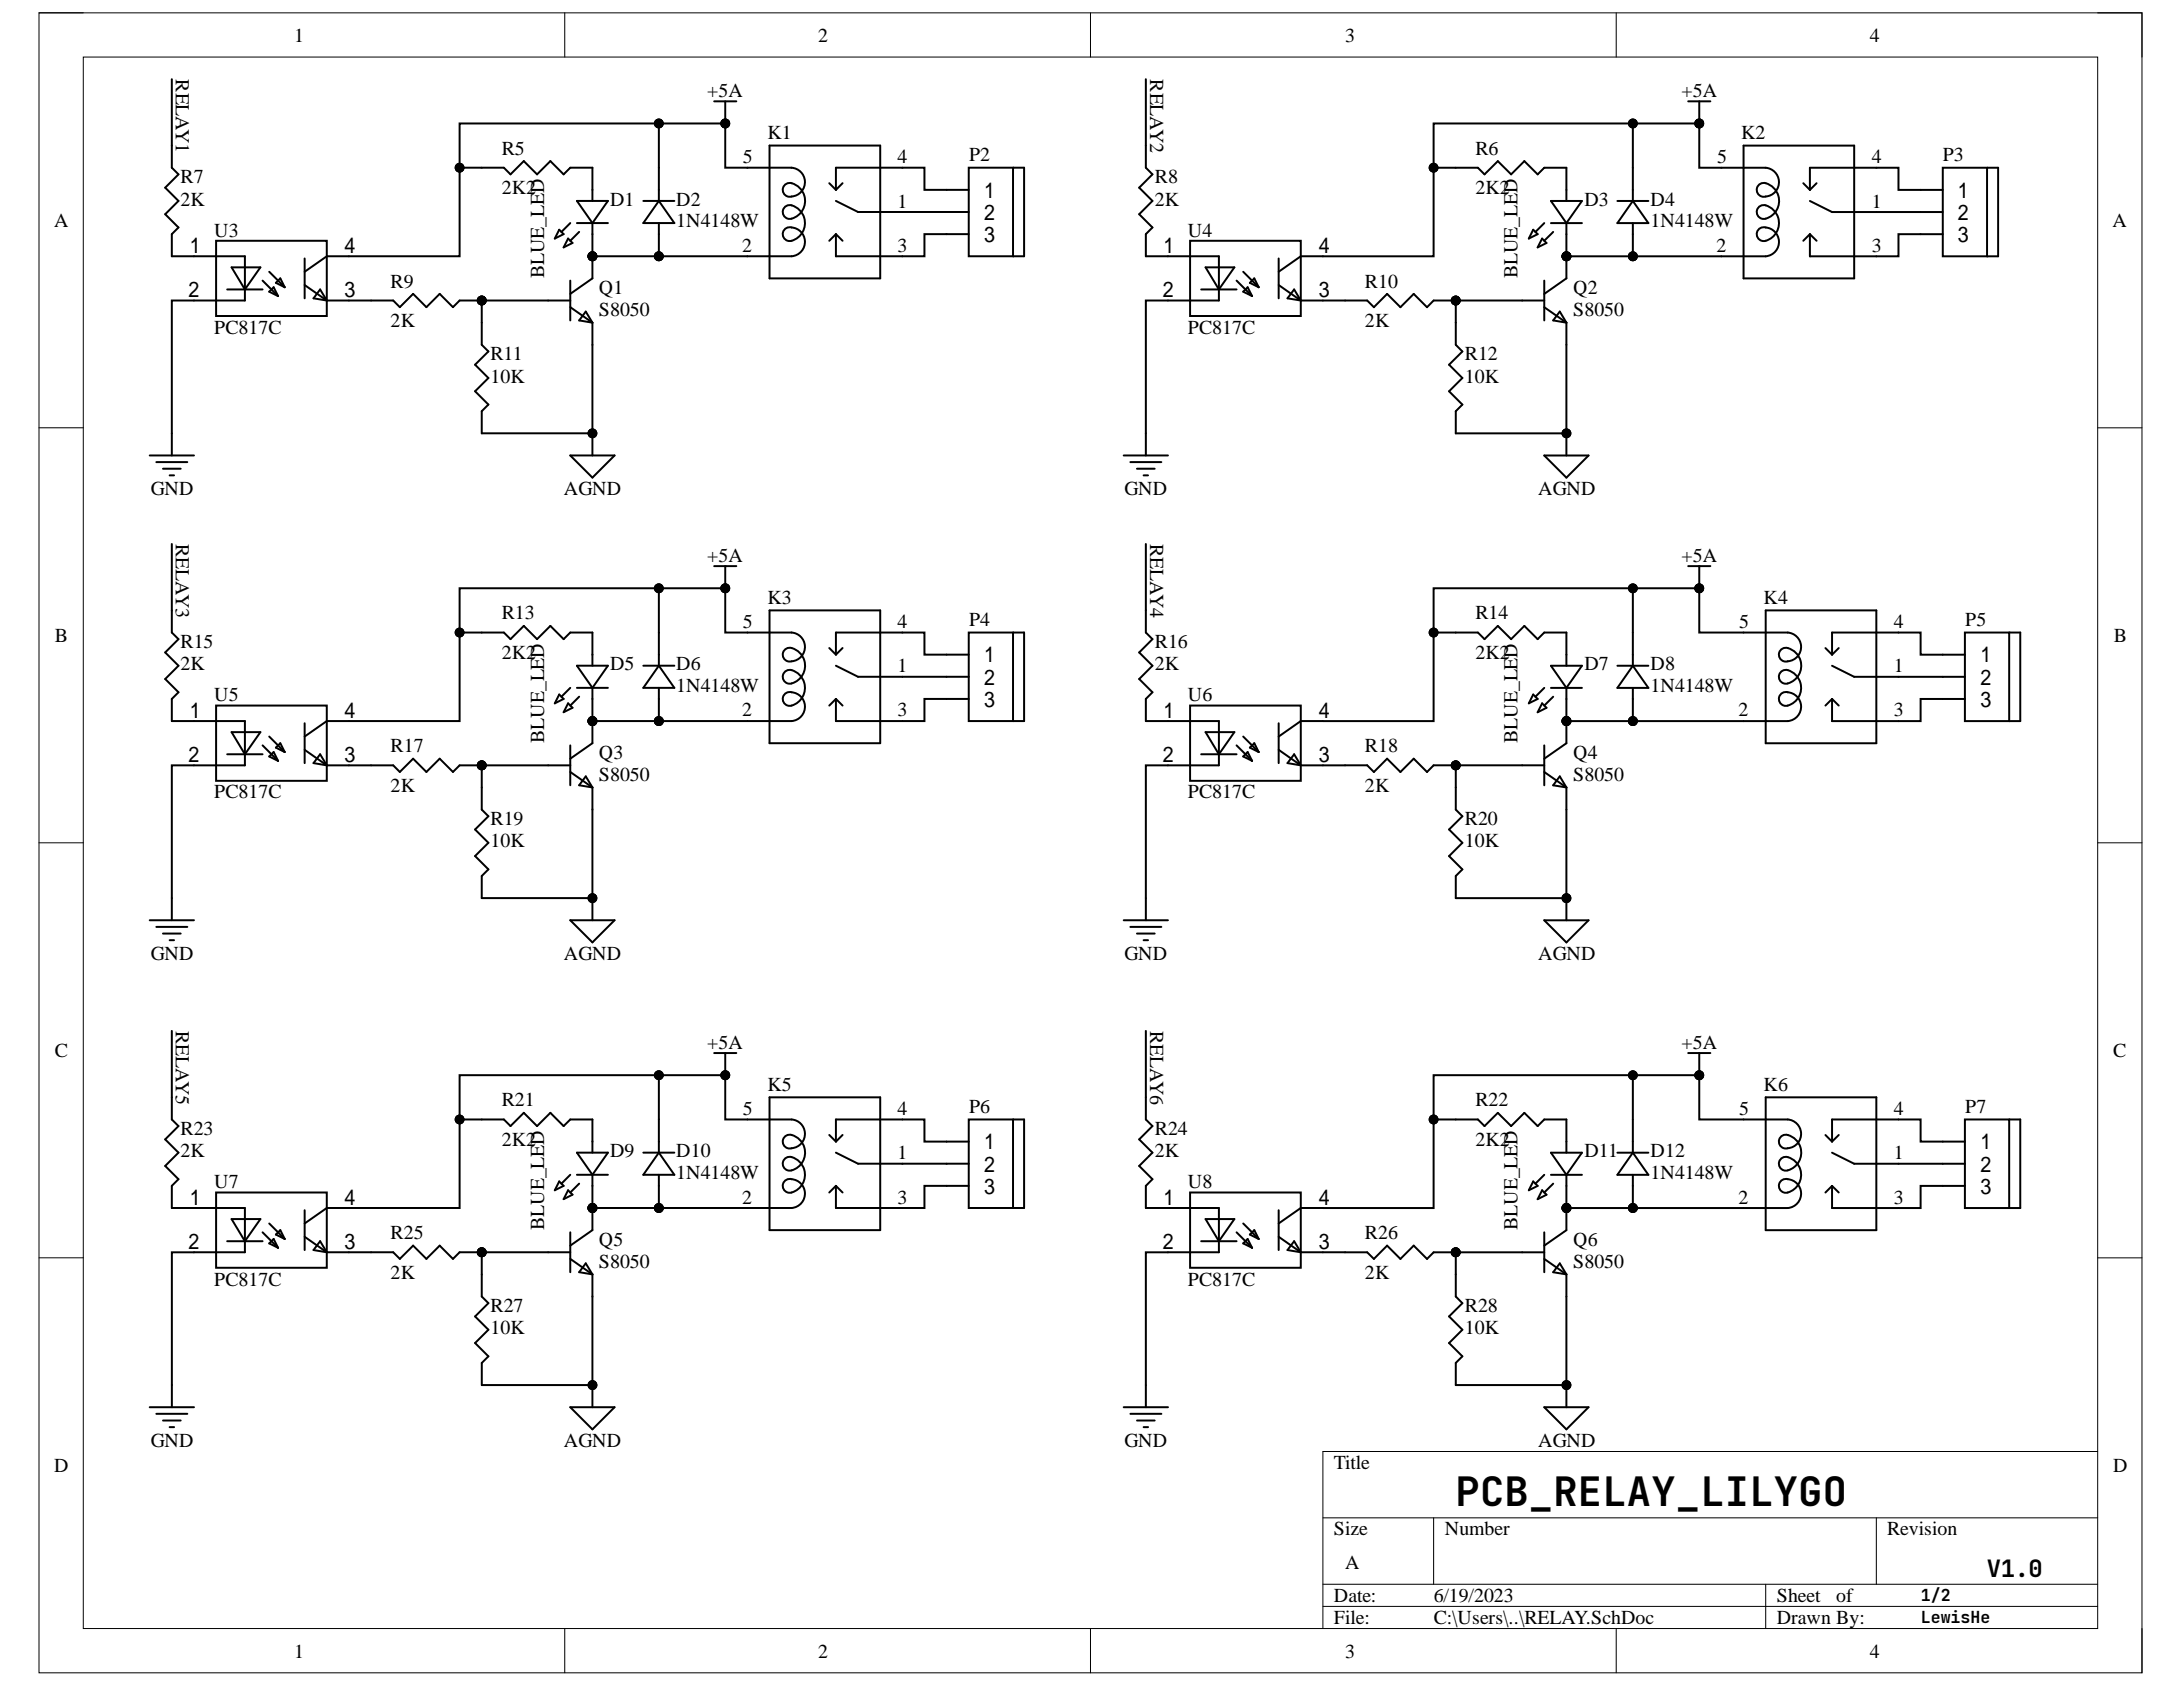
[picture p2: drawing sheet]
<svg xmlns="http://www.w3.org/2000/svg" width="279mm" height="216mm" viewBox="0 0 279 216" stroke-linecap="round" stroke-linejoin="round" font-family="sans-serif">
<defs><g id="words">
<text font-size="5.2" x="186.3" y="192.7">PCB_RELAY_LILYGO</text>
<text font-size="3" x="254.3" y="201.8">V1.0</text>
<g font-size="2.5">
<text x="37.6" y="5.3">1</text>
<text x="104.7" y="5.3">2</text>
<text x="172.2" y="5.3">3</text>
<text x="239.3" y="5.3">4</text>
<text x="22.5" y="10.2" transform="rotate(90 22.5 10.2)">RELAY1</text>
<text x="147.2" y="10.2" transform="rotate(90 147.2 10.2)">RELAY2</text>
<text x="90.5" y="12.4">+5A</text>
<text x="98.2" y="17.8">K1</text>
<text x="215.2" y="12.4">+5A</text>
<text x="222.8" y="17.8">K2</text>
<text x="23.1" y="23.4">R7</text>
<text x="64.2" y="19.8">R5</text>
<text x="95.1" y="20.9">5</text>
<text x="114.9" y="20.9">4</text>
<text x="124" y="20.6">P2</text>
<text x="147.8" y="23.4">R8</text>
<text x="188.8" y="19.8">R6</text>
<text x="219.8" y="20.9">5</text>
<text x="239.6" y="20.9">4</text>
<text x="248.6" y="20.6">P3</text>
<text x="6.9" y="29">A</text>
<text x="23.1" y="26.3">2K</text>
<text x="64.2" y="24.9">2K2</text>
<text x="78.1" y="26.3">D1</text>
<text x="86.5" y="26.3">D2</text>
<text x="86.5" y="29.1">1N4148W</text>
<text x="114.9" y="26.6">1</text>
<text x="147.8" y="26.3">2K</text>
<text x="188.8" y="24.9">2K2</text>
<text x="202.8" y="26.3">D3</text>
<text x="211.2" y="26.3">D4</text>
<text x="211.2" y="29.1">1N4148W</text>
<text x="239.6" y="26.6">1</text>
<text x="270.4" y="29">A</text>
<text x="27.4" y="30.3">U3</text>
<text x="69.6" y="35.6" transform="rotate(-90 69.6 35.6)">BLUE_LED</text>
<text x="95" y="32.2">2</text>
<text x="114.9" y="32.2">3</text>
<text x="152" y="30.3">U4</text>
<text x="194.2" y="35.6" transform="rotate(-90 194.2 35.6)">BLUE_LED</text>
<text x="219.7" y="32.2">2</text>
<text x="239.6" y="32.2">3</text>
<text x="50" y="41.9">2K</text>
<text x="50" y="36.8">R9</text>
<text x="76.6" y="37.6">Q1</text>
<text x="76.6" y="40.4">S8050</text>
<text x="174.7" y="41.9">2K</text>
<text x="174.7" y="36.8">R10</text>
<text x="201.3" y="37.6">Q2</text>
<text x="201.3" y="40.4">S8050</text>
<text x="27.4" y="42.7">PC817C</text>
<text x="62.8" y="46.1">R11</text>
<text x="152" y="42.7">PC817C</text>
<text x="187.5" y="46.1">R12</text>
<text x="62.8" y="49">10K</text>
<text x="187.5" y="49">10K</text>
<text x="19.3" y="63.4">GND</text>
<text x="72.2" y="63.4">AGND</text>
<text x="143.9" y="63.4">GND</text>
<text x="196.9" y="63.4">AGND</text>
<text x="22.5" y="69.6" transform="rotate(90 22.5 69.6)">RELAY3</text>
<text x="90.5" y="71.9">+5A</text>
<text x="147.2" y="69.6" transform="rotate(90 147.2 69.6)">RELAY4</text>
<text x="215.2" y="71.9">+5A</text>
<text x="98.2" y="77.3">K3</text>
<text x="225.7" y="77.3">K4</text>
<text x="7" y="82.1">B</text>
<text x="23.1" y="83">R15</text>
<text x="64.2" y="79.3">R13</text>
<text x="95.1" y="80.4">5</text>
<text x="114.9" y="80.4">4</text>
<text x="124" y="80.1">P4</text>
<text x="147.8" y="83">R16</text>
<text x="188.8" y="79.3">R14</text>
<text x="222.6" y="80.4">5</text>
<text x="242.4" y="80.4">4</text>
<text x="251.5" y="80.1">P5</text>
<text x="270.6" y="82.1">B</text>
<text x="23.1" y="85.8">2K</text>
<text x="27.4" y="89.7">U5</text>
<text x="64.2" y="84.3">2K2</text>
<text x="78.1" y="85.8">D5</text>
<text x="86.5" y="85.8">D6</text>
<text x="86.5" y="88.6">1N4148W</text>
<text x="114.9" y="86">1</text>
<text x="147.8" y="85.8">2K</text>
<text x="152" y="89.7">U6</text>
<text x="188.8" y="84.3">2K2</text>
<text x="202.8" y="85.8">D7</text>
<text x="211.2" y="85.8">D8</text>
<text x="211.2" y="88.6">1N4148W</text>
<text x="242.4" y="86">1</text>
<text x="69.6" y="95.1" transform="rotate(-90 69.6 95.1)">BLUE_LED</text>
<text x="95" y="91.7">2</text>
<text x="114.9" y="91.7">3</text>
<text x="194.2" y="95.1" transform="rotate(-90 194.2 95.1)">BLUE_LED</text>
<text x="222.5" y="91.7">2</text>
<text x="242.4" y="91.7">3</text>
<text x="50" y="101.3">2K</text>
<text x="50" y="96.3">R17</text>
<text x="76.6" y="97.1">Q3</text>
<text x="76.6" y="99.9">S8050</text>
<text x="174.7" y="101.3">2K</text>
<text x="174.7" y="96.3">R18</text>
<text x="201.3" y="97.1">Q4</text>
<text x="201.3" y="99.9">S8050</text>
<text x="27.4" y="102.2">PC817C</text>
<text x="62.8" y="105.6">R19</text>
<text x="152" y="102.2">PC817C</text>
<text x="187.5" y="105.6">R20</text>
<text x="62.8" y="108.4">10K</text>
<text x="187.5" y="108.4">10K</text>
<text x="19.3" y="122.9">GND</text>
<text x="72.2" y="122.9">AGND</text>
<text x="143.9" y="122.9">GND</text>
<text x="196.9" y="122.9">AGND</text>
<text x="22.5" y="132" transform="rotate(90 22.5 132)">RELAY5</text>
<text x="147.2" y="132" transform="rotate(90 147.2 132)">RELAY6</text>
<text x="7" y="135.3">C</text>
<text x="90.5" y="134.2">+5A</text>
<text x="215.2" y="134.2">+5A</text>
<text x="270.5" y="135.3">C</text>
<text x="64.2" y="141.6">R21</text>
<text x="95.1" y="142.7">5</text>
<text x="98.2" y="139.6">K5</text>
<text x="114.9" y="142.7">4</text>
<text x="124" y="142.4">P6</text>
<text x="188.8" y="141.6">R22</text>
<text x="222.6" y="142.7">5</text>
<text x="225.7" y="139.6">K6</text>
<text x="242.4" y="142.7">4</text>
<text x="251.5" y="142.4">P7</text>
<text x="23.1" y="148.1">2K</text>
<text x="23.1" y="145.2">R23</text>
<text x="64.2" y="146.7">2K2</text>
<text x="78.1" y="148.1">D9</text>
<text x="86.5" y="148.1">D10</text>
<text x="114.9" y="148.4">1</text>
<text x="147.8" y="148.1">2K</text>
<text x="147.8" y="145.2">R24</text>
<text x="188.8" y="146.7">2K2</text>
<text x="202.8" y="148.1">D11</text>
<text x="211.2" y="148.1">D12</text>
<text x="242.4" y="148.4">1</text>
<text x="27.4" y="152.1">U7</text>
<text x="86.5" y="150.9">1N4148W</text>
<text x="95" y="154">2</text>
<text x="114.9" y="154">3</text>
<text x="152" y="152.1">U8</text>
<text x="211.2" y="150.9">1N4148W</text>
<text x="222.5" y="154">2</text>
<text x="242.4" y="154">3</text>
<text x="50" y="158.6">R25</text>
<text x="69.6" y="157.4" transform="rotate(-90 69.6 157.4)">BLUE_LED</text>
<text x="76.6" y="159.4">Q5</text>
<text x="174.7" y="158.6">R26</text>
<text x="194.2" y="157.4" transform="rotate(-90 194.2 157.4)">BLUE_LED</text>
<text x="201.3" y="159.4">Q6</text>
<text x="27.4" y="164.5">PC817C</text>
<text x="50" y="163.7">2K</text>
<text x="62.8" y="167.9">R27</text>
<text x="76.6" y="162.2">S8050</text>
<text x="152" y="164.5">PC817C</text>
<text x="174.7" y="163.7">2K</text>
<text x="187.5" y="167.9">R28</text>
<text x="201.3" y="162.2">S8050</text>
<text x="62.8" y="170.8">10K</text>
<text x="187.5" y="170.8">10K</text>
<text x="19.3" y="185.2">GND</text>
<text x="72.2" y="185.2">AGND</text>
<text x="143.9" y="185.2">GND</text>
<text x="196.9" y="185.2">AGND</text>
<text x="6.9" y="188.4">D</text>
<text x="170.7" y="188">Title</text>
<text x="270.5" y="188.4">D</text>
<text x="170.7" y="196.5">Size</text>
<text x="184.9" y="196.5">Number</text>
<text x="241.5" y="196.5">Revision</text>
<text x="172.2" y="200.8">A</text>
<text x="170.7" y="205">Date:</text>
<text x="170.7" y="207.8">File:</text>
<text x="183.5" y="205">6/19/2023</text>
<text x="183.5" y="207.8">C:\Users\..\RELAY.SchDoc</text>
<text x="227.4" y="205">Sheet</text>
<text x="227.4" y="207.8">Drawn By:</text>
<text x="235" y="205">of</text>
<text x="37.6" y="212.1">1</text>
<text x="104.7" y="212.1">2</text>
<text x="172.2" y="212.1">3</text>
<text x="239.3" y="212.1">4</text>
</g>
<g font-size="2.1">
<text x="245.8" y="205">1/2</text>
<text x="245.8" y="207.7">LewisHe</text>
</g>
</g></defs>
<path d="M5 1.6h269.1v212.5h-269.1z" fill="none" stroke="#000" stroke-width=".13"/>
<path d="M10.7 7.3h257.8v201.1h-257.8z" fill-rule="evenodd" fill="#fff"/>
<g fill="none" stroke="#000" stroke-width=".13">
<path d="M5 1.6h5.7M10.7 7.3h257.8v201.1h-257.8zM72.3 1.6v5.7M139.6 1.6v5.7M206.9 1.6v5.7M268.5 1.6h5.6v5.7M5 54.7h5.7M268.5 54.8h5.6M5 107.9h5.7M268.5 107.9h5.6M5 161h5.7M268.5 161h5.6"/>
<path d="M169.3 194.3h99.2M183.5 194.3v8.5M240.1 194.3v8.5M268.5 185.8h-99.2v22.6M72.3 208.4v5.7M139.6 208.4v5.7M169.3 202.8h99.2M169.3 205.6h99.2M206.9 208.4v5.7M226 202.8v5.6M274.1 208.4v5.7"/>
<circle cx="84.3" cy="15.8" r=".57"/>
<circle cx="92.8" cy="15.8" r=".57"/>
<circle cx="209" cy="15.8" r=".57"/>
<circle cx="217.5" cy="15.8" r=".57"/>
<circle cx="58.8" cy="21.5" r=".57"/>
<circle cx="61.7" cy="38.5" r=".57"/>
<circle cx="75.8" cy="32.8" r=".57"/>
<circle cx="84.3" cy="32.8" r=".57"/>
<circle cx="183.5" cy="21.5" r=".57"/>
<circle cx="186.3" cy="38.5" r=".57"/>
<circle cx="200.5" cy="32.8" r=".57"/>
<circle cx="209" cy="32.8" r=".57"/>
<circle cx="75.8" cy="55.5" r=".57"/>
<circle cx="200.5" cy="55.5" r=".57"/>
<circle cx="84.3" cy="75.3" r=".57"/>
<circle cx="92.8" cy="75.3" r=".57"/>
<circle cx="209" cy="75.3" r=".57"/>
<circle cx="217.5" cy="75.3" r=".57"/>
<circle cx="58.8" cy="80.9" r=".57"/>
<circle cx="61.7" cy="97.9" r=".57"/>
<circle cx="75.8" cy="92.3" r=".57"/>
<circle cx="84.3" cy="92.3" r=".57"/>
<circle cx="183.5" cy="81" r=".57"/>
<circle cx="186.3" cy="97.9" r=".57"/>
<circle cx="200.5" cy="92.3" r=".57"/>
<circle cx="209" cy="92.3" r=".57"/>
<circle cx="75.8" cy="114.9" r=".57"/>
<circle cx="200.5" cy="114.9" r=".57"/>
<circle cx="84.3" cy="137.6" r=".57"/>
<circle cx="92.8" cy="137.6" r=".57"/>
<circle cx="209" cy="137.6" r=".57"/>
<circle cx="217.5" cy="137.6" r=".57"/>
<circle cx="58.8" cy="143.3" r=".57"/>
<circle cx="75.8" cy="154.6" r=".57"/>
<circle cx="84.3" cy="154.6" r=".57"/>
<circle cx="183.5" cy="143.3" r=".57"/>
<circle cx="200.5" cy="154.6" r=".57"/>
<circle cx="209" cy="154.6" r=".57"/>
<circle cx="61.7" cy="160.3" r=".57"/>
<circle cx="75.8" cy="177.3" r=".57"/>
<circle cx="186.3" cy="160.3" r=".57"/>
<circle cx="200.5" cy="177.3" r=".57"/>
</g>
<g fill="none" stroke="#000" stroke-width=".25">
<path d="M22 10.1v11.4l.8 .8-1.7 1.7 1.7 1.7-1.7 1.7 1.7 1.7-.8 .9v2.8h9.3v5.7h-9.3v19.8M84.3 15.8v9.9M91.4 13h2.8M92.8 15.8v5.7h8.5a1.86 1.86 0 0 1 1.7 2.1 1.86 1.86 0 0 1-2.2 1.5 .89 .89 0 0 1-.6-1.1 .89 .89 0 0 1 1.1-.6 2.33 2.33 0 0 1 1.7 2.5 2.33 2.33 0 0 1-2 2.1 .89 .89 0 0 1-.8-1 .89 .89 0 0 1 1.1-.7 2.34 2.34 0 0 1 1.7 2.4 2.34 2.34 0 0 1-2 2.1 .89 .89 0 0 1-.8-1 .89 .89 0 0 1 1.1-.7 1.85 1.85 0 0 1 1.7 1.9 1.85 1.85 0 0 1-1.7 1.8h-25.5M92.8 15.8h-34v17h-17l-2.8 2M92.8 13v2.8M98.5 18.6h14.2v17h-14.2zM146.7 10.1v11.4l.8 .8-1.7 1.7 1.7 1.7-1.7 1.7 1.7 1.7-.8 .9v2.8h9.3v5.7h-9.3v19.8M209 15.8v9.9M216.1 13h2.8M217.5 15.8v5.7h8.5a1.86 1.86 0 0 1 1.7 2.1 1.86 1.86 0 0 1-2.2 1.5 .89 .89 0 0 1-.6-1.1 .89 .89 0 0 1 1.1-.6 2.33 2.33 0 0 1 1.7 2.5 2.33 2.33 0 0 1-2.1 2.1 .89 .89 0 0 1-.7-1 .89 .89 0 0 1 1.1-.7 2.34 2.34 0 0 1 1.7 2.4 2.34 2.34 0 0 1-2.1 2.2 .89 .89 0 0 1-.7-1.1 .89 .89 0 0 1 1.1-.7 1.85 1.85 0 0 1 1.7 1.9 1.85 1.85 0 0 1-1.7 1.8h-25.5M217.5 15.8h-34v17h-17l-2.8 2"/>
<path d="M217.5 13v2.8M223.2 18.6h14.1v17h-14.1zM27.7 30.8h14.1v9.6h-14.1zM29.1 37h4.5M29.6 34.2h3.7l-2 2.8zM33.6 35.9l2 2M34.5 37.3l.5-.5 .6 1.1zM34.5 34.8l1.9 2M35.9 35.6l.5 1.2-1.1-.6zM39 36.5l2.8 2M39 33.1v5.1M41 37l.8 1.5-1.7-.3z"/>
<path d="M41.8 38.5h8.5l.9 .8 1.7-1.7 1.7 1.7 1.7-1.7 1.7 1.7 .8-.8h14.2M58.8 21.5h5.7l.8 .8 1.7-1.7 1.7 1.7 1.7-1.7 1.7 1.7 .9-.8h2.8v4.2M61.7 38.5v5.6l.8 .9-1.7 1.7 1.7 1.7-1.7 1.7 1.7 1.7-.8 .8v2.9h14.1v-14.2M71.6 29.4l.5 .6-1.1 .5zM72.7 30.5l.6 .6-1.2 .6zM73 28.5l-1.1 1.2M73 39.3l2.8 2M73 35.9v5.1M73.8 28.5h4M73.8 25.7h4l-2 2.8zM74.1 29.7l-1.1 1.1M75 39.9l.8 1.4-1.7-.3z"/>
<path d="M75.8 28.5v7.1l-2.8 2M82.3 25.7h4M84.3 25.7l2 2.8h-4zM84.3 28.5v4.3M106.1 23.4l.9 .9M107 24.3v-2.8h11.3v2.8h5.7M107 30v2.8h11.3v-2.8h5.7M107 25.7l2.8 1.4h14.2M107 30l.8 .8M107 30l-.9 .8M107.8 23.4l-.8 .9M124 21.5h5.7v11.3h-5.7z"/>
<path d="M129.7 21.5h1.4v11.3h-1.4M152.3 30.8h14.2v9.6h-14.2zM153.7 37h4.6M154.3 34.2h3.7l-2 2.8zM158.3 35.9l2 2M159.1 37.3l.6-.5 .6 1.1zM159.1 34.8l2 2M160.5 35.6l.6 1.2-1.1-.6zM163.7 36.5l2.8 2M163.7 33.1v5.1M165.6 37l.9 1.5-1.7-.3zM166.5 38.5h8.5l.8 .8 1.7-1.7 1.7 1.7 1.7-1.7 1.7 1.7 .9-.8h14.1"/>
<path d="M183.5 21.5h5.7l.8 .8 1.7-1.7 1.7 1.7 1.7-1.7 1.7 1.7 .8-.8h2.9v4.2M186.3 38.5v5.6l.9 .9-1.7 1.7 1.7 1.7-1.7 1.7 1.7 1.7-.9 .8v2.9h14.2v-14.2M196.2 29.4l.6 .6-1.1 .5zM197.4 30.5l.5 .6-1.1 .6zM197.6 28.6l-1.1 1.1M197.6 39.3l2.9 2M197.6 35.9v5.1M198.5 28.6h4M198.5 25.7h4l-2 2.9zM198.8 29.7l-1.2 1.1M199.6 39.9l.9 1.4-1.7-.3zM200.5 28.6v7l-2.9 2"/>
<path d="M207 25.7h4M209 25.7l2 2.9h-4zM209 28.6v4.2M230.8 23.4l.8 .9M231.6 24.3v-2.8h11.4v2.8h5.7M231.6 30v2.8h11.4v-2.8h5.7M231.6 25.7l2.9 1.4h14.2M231.6 30l.9 .8M231.6 30l-.8 .8M232.5 23.4l-.9 .9M248.7 21.5h5.6v11.3h-5.6zM254.3 21.5h1.4v11.3h-1.4"/>
<path d="M19.2 58.3h5.6M20 59.1h4M20.9 60h2.2M73 58.3h5.7l-2.9 2.8zM75.8 55.5v2.8M143.8 58.3h5.7M144.7 59.1h3.9M145.5 60h2.3M197.6 58.3h5.7l-2.8 2.8zM200.5 55.5v2.8M21.7 60.8h.6M22 69.6v11.4l.8 .8-1.7 1.7 1.7 1.7-1.7 1.7 1.7 1.7-.8 .8v2.9h9.3v5.6h-9.3v19.9"/>
<path d="M84.3 75.3v9.9M91.4 72.5h2.8M92.8 75.3v5.7h8.5a1.86 1.86 0 0 1 1.7 2.1 1.86 1.86 0 0 1-2.2 1.5 .88 .88 0 0 1-.6-1.1 .88 .88 0 0 1 1.1-.6 2.33 2.33 0 0 1 1.7 2.5 2.33 2.33 0 0 1-2 2.1 .89 .89 0 0 1-.8-1.1 .89 .89 0 0 1 1.1-.6 2.34 2.34 0 0 1 1.7 2.4 2.34 2.34 0 0 1-2 2.1 .89 .89 0 0 1-.8-1 .89 .89 0 0 1 1.1-.7 1.85 1.85 0 0 1 1.7 1.8 1.85 1.85 0 0 1-1.7 1.9h-25.5M92.8 75.3h-34v17h-17l-2.8 2M92.8 72.5v2.8M98.5 78.1h14.2v17h-14.2zM146.4 60.8h.5M146.7 69.6v11.4l.8 .8-1.7 1.7 1.7 1.7-1.7 1.7 1.7 1.7-.8 .8v2.9h9.3v5.6h-9.3v19.9M209 75.3v9.9M216.1 72.5h2.8M217.5 75.3v5.7h11.3a1.86 1.86 0 0 1 1.7 2.1 1.86 1.86 0 0 1-2.2 1.5 .88 .88 0 0 1-.6-1.1 .88 .88 0 0 1 1.1-.6 2.33 2.33 0 0 1 1.7 2.5 2.33 2.33 0 0 1-2 2.1 .89 .89 0 0 1-.8-1.1 .89 .89 0 0 1 1.1-.6 2.34 2.34 0 0 1 1.7 2.4 2.34 2.34 0 0 1-2 2.1 .89 .89 0 0 1-.8-1 .89 .89 0 0 1 1.1-.7 1.85 1.85 0 0 1 1.7 1.8 1.85 1.85 0 0 1-1.7 1.9h-28.3M217.5 75.3h-34v17h-17l-2.8 2"/>
<path d="M217.5 72.5v2.8M226 78.1h14.1v17h-14.1zM27.7 90.3h14.1v9.6h-14.1zM29.1 96.5h4.5M29.6 93.7h3.7l-2 2.8zM33.6 95.4l2 2M34.5 96.8l.5-.6 .6 1.2zM34.5 94.3l1.9 1.9M35.3 95.7l.6-.6 .5 1.1zM39 92.6v5.1M39 96l2.8 1.9M41 96.5l.8 1.4-1.7-.2z"/>
<path d="M41.8 97.9h8.5l.9 .9 1.7-1.7 1.7 1.7 1.7-1.7 1.7 1.7 .8-.9h14.2M58.8 81h5.7l.8 .8 1.7-1.7 1.7 1.7 1.7-1.7 1.7 1.7 .9-.8h2.8v4.2M61.7 97.9v5.7l.8 .9-1.7 1.7 1.7 1.7-1.7 1.7 1.7 1.7-.8 .8v2.8h14.1v-14.1M71.6 88.9l.5 .5-1.1 .6zM72.7 90l.6 .6-1.2 .5zM73 95.4v5.1M73 88l-1.1 1.2M73 98.8l2.8 2M73.8 88h4M73.8 85.2h4l-2 2.8zM74.1 89.2l-1.1 1.1M75 99.4l.8 1.4-1.7-.3z"/>
<path d="M75.8 88v7.1l-2.8 2M82.3 85.2h4M84.3 88v4.3M84.3 85.2l2 2.8h-4zM106.1 82.9l.9 .9M107 83.8v-2.8h11.3v2.8h5.7M107 89.4v2.9h11.3v-2.9h5.7M107 85.2l2.8 1.4h14.2M107 89.4l.8 .9M107 89.4l-.9 .9M107.8 82.9l-.8 .9M124 81h5.7v11.3h-5.7z"/>
<path d="M129.7 81h1.4v11.3h-1.4M152.3 90.3h14.2v9.6h-14.2zM153.7 96.5h4.6M154.3 93.7h3.7l-2 2.8zM158.3 95.4l2 2M159.1 96.8l.6-.6 .6 1.2zM159.1 94.3l2 1.9M160 95.7l.5-.6 .6 1.1zM163.7 92.6v5.1M163.7 96l2.8 1.9M165.6 96.5l.9 1.4-1.7-.2zM183.5 81h5.7l.8 .8 1.7-1.7 1.7 1.7 1.7-1.7 1.7 1.7 .8-.8h2.9v4.2"/>
<path d="M186.3 97.9v5.7l.9 .9-1.7 1.7 1.7 1.7-1.7 1.7 1.7 1.7-.9 .8v2.8h14.2v-14.1M196.2 88.9l.6 .6-1.1 .5zM197.4 90l.5 .6-1.1 .6zM197.6 95.4v5.1M197.6 97.9h-14.1l-.9 .9-1.7-1.7-1.7 1.7-1.7-1.7-1.7 1.7-.8-.9h-8.5M197.6 88l-1.1 1.2M197.6 98.8l2.9 2M198.5 88h4M198.5 85.2h4l-2 2.8zM198.8 89.2l-1.2 1.1M199.6 99.4l.9 1.4-1.7-.3zM200.5 88v7.1l-2.9 2"/>
<path d="M207 85.2h4M209 88v4.3M209 85.2l2 2.8h-4zM233.6 82.9l.9 .9M234.5 83.8v-2.8h11.3v2.8h5.7M234.5 89.5v2.8h11.3v-2.8h5.7M234.5 85.2l2.8 1.4h14.2M234.5 89.5l.8 .8M234.5 89.5l-.9 .8M235.3 82.9l-.8 .9M251.5 81h5.7v11.3h-5.7zM257.2 81h1.4v11.3h-1.4"/>
<path d="M19.2 117.8h5.6M20 118.6h4M20.9 119.5h2.2M73 117.8h5.7l-2.9 2.8zM75.8 114.9v2.9M143.8 117.8h5.7M144.7 118.6h3.9M145.5 119.5h2.3M197.6 117.8h5.7l-2.8 2.8zM200.5 114.9v2.9M21.7 120.3h.6M22 131.9v11.4l.8 .8-1.7 1.7 1.7 1.7-1.7 1.7 1.7 1.7-.8 .9v2.8h9.3v5.7h-9.3v19.8"/>
<path d="M84.3 137.6v9.9M91.4 134.8h2.8M92.8 137.6v5.7h8.5a1.86 1.86 0 0 1 1.7 2.1 1.86 1.86 0 0 1-2.2 1.5 .88 .88 0 0 1-.6-1.1 .88 .88 0 0 1 1.1-.5 2.33 2.33 0 0 1 1.7 2.4 2.33 2.33 0 0 1-2 2.1 .88 .88 0 0 1-.8-1 .88 .88 0 0 1 1.1-.7 2.33 2.33 0 0 1 1.7 2.4 2.33 2.33 0 0 1-2 2.1 .89 .89 0 0 1-.8-1 .89 .89 0 0 1 1.1-.7 1.85 1.85 0 0 1 1.7 1.9 1.85 1.85 0 0 1-1.7 1.8h-25.5M92.8 137.6h-34v17h-17l-2.8 2M92.8 134.8v2.8M146.4 120.3h.5M146.7 131.9v11.4l.8 .8-1.7 1.7 1.7 1.7-1.7 1.7 1.7 1.7-.8 .9v2.8h9.3v5.7h-9.3v19.8M209 137.6v9.9M216.1 134.8h2.8M217.5 137.6v5.7h11.3a1.86 1.86 0 0 1 1.7 2.1 1.86 1.86 0 0 1-2.2 1.5 .88 .88 0 0 1-.6-1 .88 .88 0 0 1 1.1-.6 2.33 2.33 0 0 1 1.7 2.4 2.33 2.33 0 0 1-2 2.1 .88 .88 0 0 1-.8-1 .88 .88 0 0 1 1.1-.7 2.33 2.33 0 0 1 1.7 2.4 2.33 2.33 0 0 1-2 2.2 .89 .89 0 0 1-.8-1.1 .89 .89 0 0 1 1.1-.7 1.85 1.85 0 0 1 1.7 1.9 1.85 1.85 0 0 1-1.7 1.8h-28.3M217.5 137.6h-34v17h-17l-2.8 2M217.5 134.8v2.8"/>
<path d="M27.7 152.6h14.1v9.6h-14.1zM29.1 158.8h4.5M29.6 156h3.7l-2 2.8zM33.6 157.7l2 2M34.5 159.1l.5-.5 .6 1.1zM34.5 156.6l1.9 2M35.3 158l.6-.6 .5 1.2zM39 154.9v5.1M39 158.3l2.8 2M41 158.8l.8 1.5-1.7-.3zM58.8 143.3h5.7l.8 .8 1.7-1.7 1.7 1.7 1.7-1.7 1.7 1.7 .9-.8h2.8v4.2M71.6 151.2l.5 .6-1.1 .5z"/>
<path d="M72.7 152.3l.6 .6-1.2 .6zM73 157.7v5.1M73 150.3l-1.1 1.2M73.8 150.3h4M73.8 147.5h4l-2 2.8zM74.1 151.5l-1.1 1.1M75.8 150.3v7.1l-2.8 2M82.3 147.5h4M84.3 150.3v4.3M84.3 147.5l2 2.8h-4zM98.5 140.4h14.2v17h-14.2zM106.1 145.3l.9 .8"/>
<path d="M107 146.1v-2.8h11.3v2.8h5.7M107 151.8v2.8h11.3v-2.8h5.7M107 147.5l2.8 1.4h14.2M107 151.8l.8 .8M107 151.8l-.9 .8M107.8 145.3l-.8 .8M124 143.3h5.7v11.3h-5.7zM129.7 143.3h1.4v11.3h-1.4M152.3 152.6h14.2v9.6h-14.2zM153.7 158.8h4.6M154.3 156h3.7l-2 2.8zM158.3 157.7l2 2"/>
<path d="M159.1 159.1l.6-.5 .6 1.1zM159.1 156.6l2 2M160 158l.5-.6 .6 1.2zM163.7 154.9v5.1M163.7 158.3l2.8 2M165.6 158.8l.9 1.5-1.7-.3zM183.5 143.3h5.7l.8 .8 1.7-1.7 1.7 1.7 1.7-1.7 1.7 1.7 .8-.8h2.9v4.2M196.2 151.2l.6 .6-1.1 .5zM197.4 152.3l.5 .6-1.1 .6zM197.6 157.7v5.1M197.6 150.4l-1.1 1.1M198.5 150.4h4"/>
<path d="M198.5 147.5h4l-2 2.9zM198.8 151.5l-1.2 1.1M200.5 150.4v7l-2.9 2M207 147.5h4M209 150.4v4.2M209 147.5l2 2.9h-4zM226 140.4h14.1v17h-14.1zM233.6 145.3l.9 .8M234.5 146.1v-2.8h11.3v2.8h5.7M234.5 151.8v2.8h11.3v-2.8h5.7M234.5 147.5l2.8 1.4h14.2M234.5 151.8l.8 .8"/>
<path d="M234.5 151.8l-.9 .8M235.3 145.3l-.8 .8M251.5 143.3h5.7v11.3h-5.7zM257.2 143.3h1.4v11.3h-1.4M41.8 160.3h8.5l.9 .8 1.7-1.7 1.7 1.7 1.7-1.7 1.7 1.7 .8-.8h14.2M61.7 160.3v5.6l.8 .9-1.7 1.7 1.7 1.7-1.7 1.7 1.7 1.7-.8 .8v2.9h14.1v-14.2M73 161.1l2.8 2M75 161.7l.8 1.4-1.7-.3zM75.8 177.3v2.8M166.5 160.3h8.5l.8 .8 1.7-1.7 1.7 1.7 1.7-1.7 1.7 1.7 .9-.8h14.1M186.3 160.3v5.6l.9 .9-1.7 1.7 1.7 1.7-1.7 1.7 1.7 1.7-.9 .8v2.9h14.2v-14.2M197.6 161.1l2.9 2"/>
<path d="M199.6 161.7l.9 1.4-1.7-.3zM200.5 177.3v2.8M19.2 180.1h5.6M20 180.9h4M20.9 181.8h2.2M21.7 182.6h.6M73 180.1h5.7l-2.9 2.8zM143.8 180.1h5.7M144.7 180.9h3.9M145.5 181.8h2.3M146.4 182.6h.5M197.6 180.1h5.7l-2.8 2.8z"/>
</g>
<g fill="#000">
<circle cx="84.3" cy="15.8" r=".57"/>
<circle cx="92.8" cy="15.8" r=".57"/>
<circle cx="209" cy="15.8" r=".57"/>
<circle cx="217.5" cy="15.8" r=".57"/>
<circle cx="58.8" cy="21.5" r=".57"/>
<circle cx="61.7" cy="38.5" r=".57"/>
<circle cx="75.8" cy="32.8" r=".57"/>
<circle cx="84.3" cy="32.8" r=".57"/>
<circle cx="183.5" cy="21.5" r=".57"/>
<circle cx="186.3" cy="38.5" r=".57"/>
<circle cx="200.5" cy="32.8" r=".57"/>
<circle cx="209" cy="32.8" r=".57"/>
<circle cx="75.8" cy="55.5" r=".57"/>
<circle cx="200.5" cy="55.5" r=".57"/>
<circle cx="84.3" cy="75.3" r=".57"/>
<circle cx="92.8" cy="75.3" r=".57"/>
<circle cx="209" cy="75.3" r=".57"/>
<circle cx="217.5" cy="75.3" r=".57"/>
<circle cx="58.8" cy="80.9" r=".57"/>
<circle cx="61.7" cy="97.9" r=".57"/>
<circle cx="75.8" cy="92.3" r=".57"/>
<circle cx="84.3" cy="92.3" r=".57"/>
<circle cx="183.5" cy="81" r=".57"/>
<circle cx="186.3" cy="97.9" r=".57"/>
<circle cx="200.5" cy="92.3" r=".57"/>
<circle cx="209" cy="92.3" r=".57"/>
<circle cx="75.8" cy="114.9" r=".57"/>
<circle cx="200.5" cy="114.9" r=".57"/>
<circle cx="84.3" cy="137.6" r=".57"/>
<circle cx="92.8" cy="137.6" r=".57"/>
<circle cx="209" cy="137.6" r=".57"/>
<circle cx="217.5" cy="137.6" r=".57"/>
<circle cx="58.8" cy="143.3" r=".57"/>
<circle cx="75.8" cy="154.6" r=".57"/>
<circle cx="84.3" cy="154.6" r=".57"/>
<circle cx="183.5" cy="143.3" r=".57"/>
<circle cx="200.5" cy="154.6" r=".57"/>
<circle cx="209" cy="154.6" r=".57"/>
<circle cx="61.7" cy="160.3" r=".57"/>
<circle cx="75.8" cy="177.3" r=".57"/>
<circle cx="186.3" cy="160.3" r=".57"/>
<circle cx="200.5" cy="177.3" r=".57"/>
</g>
<use href="#words"/>
</svg>
